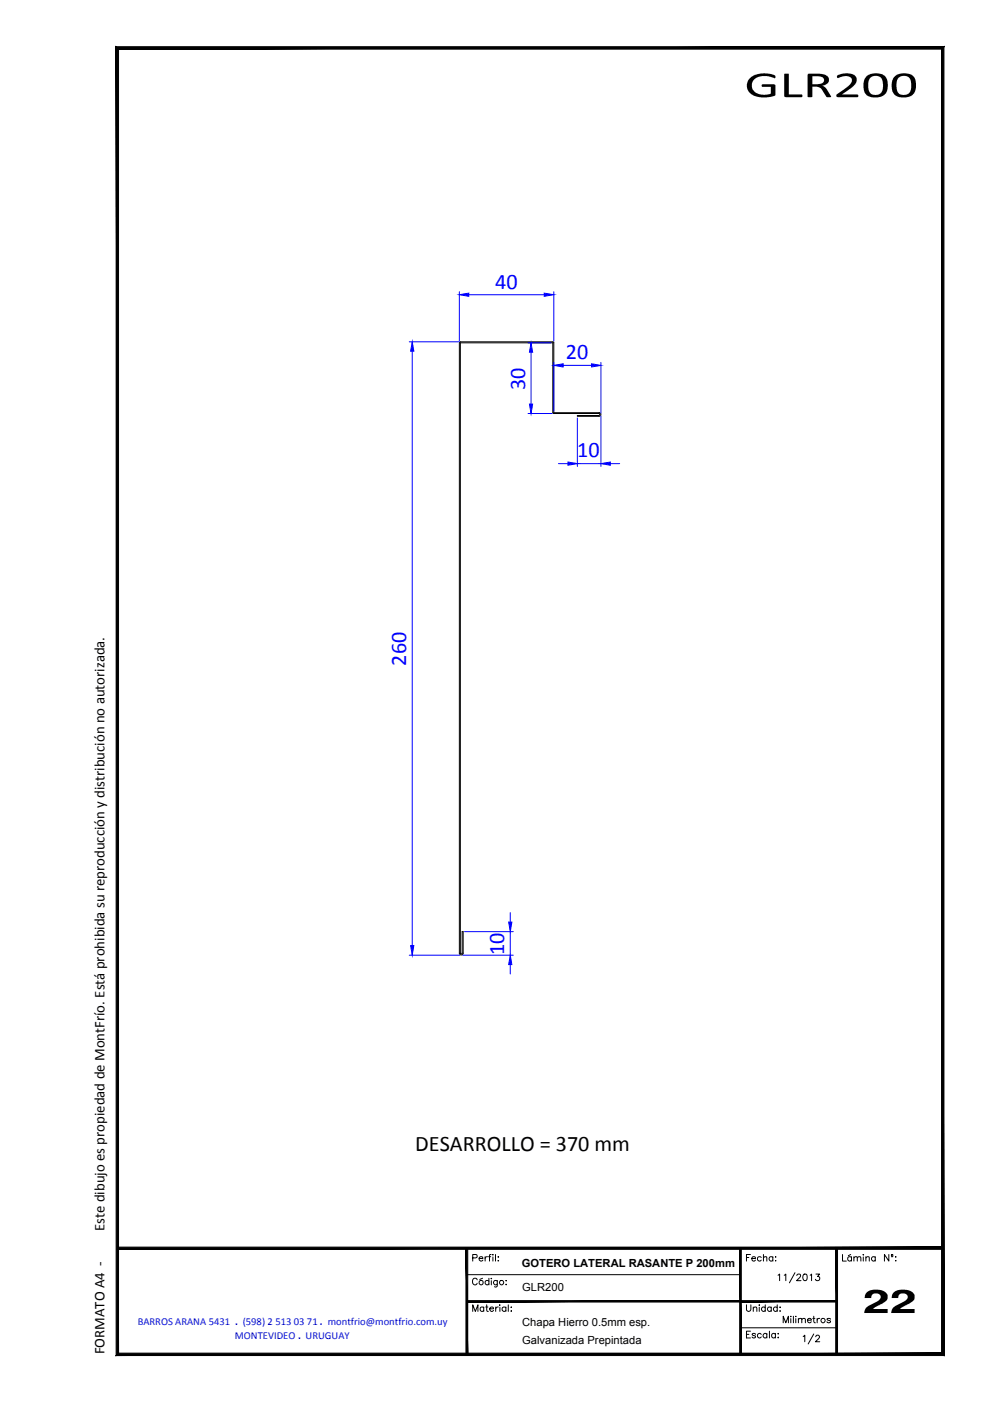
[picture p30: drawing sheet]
<svg xmlns="http://www.w3.org/2000/svg" width="210mm" height="297mm" viewBox="0 0 210 297" stroke-linecap="round" stroke-linejoin="round" font-family="sans-serif">
<defs><g id="words">
<text font-size="31.5" x="4.3" y="35.3">NTES</text>
<g font-size="4.7" fill="#00f">
<text x="105" y="61.2">40</text>
<text x="120" y="76.2">20</text>
<text x="111.3" y="82.6" transform="rotate(-90 111.3 82.6)">30</text>
<text x="122.4" y="97">10</text>
<text x="86.1" y="141.1" transform="rotate(-90 86.1 141.1)">260</text>
<text x="106.9" y="202.5" transform="rotate(-90 106.9 202.5)">10</text>
</g>
<text font-size="4.7" x="88" y="244.1">DESARROLLO = 370 mm</text>
<g font-size="3.1">
<text x="22.1" y="261" transform="rotate(-90 22.1 261)">Este dibujo es propiedad de MontFrío. Está prohibida su reproducción y distribución no autorizada.</text>
<text x="22.1" y="287.1" transform="rotate(-90 22.1 287.1)">FORMATO A4 -</text>
</g>
<g font-size="2.4">
<text x="110.6" y="268.6">GOTERO LATERAL RASANTE P 200mm</text>
<text x="110.7" y="273.8">GLR200</text>
<text x="110.7" y="281.1">Chapa Hierro 0.5mm esp.</text>
<text x="110.7" y="284.9">Galvanizada Prepintada</text>
</g>
<g font-size="2.2" fill="#0012ba">
<text x="29.2" y="281">BARROS ARANA 5431 . (598) 2 513 03 71 . montfrio@montfrio.com.uy</text>
<text x="49.8" y="283.8">MONTEVIDEO . URUGUAY</text>
</g>
</g></defs>
<g fill="none" stroke="#000" stroke-width=".21">
<path d="M97.4 72.7v129.4M97.6 72.5h19.6M97.6 72.5l-.2 .2M117.2 72.5l.2 .2v14.8h9.6M117.2 87.5v-14.8h-19.6v129.4M117.2 87.5l.2 .2M117.4 87.7h9.6l.2 .2-.2 .2M127 87.5a.4 .4 0 0 1 .4 .4 .4 .4 0 0 1-.4 .4h-4.6v-.2h4.6M97.4 202.1a.4 .4 0 0 0 .4 .4 .4 .4 0 0 0 .4-.4M97.6 202.1l.2 .2 .2-.2M98 202.1v-4.6h.2v4.6M99 270.3h58"/>
<path d="M100.2 278v-1.4l.6 1.4 .5-1.4v1.4M100.2 266.7l.9-.1v-.5l-.9-.1v1.4M101.2 271.4a.5 .5 0 0 0-.6-.4 .5 .5 0 0 0-.4 .5v.4a.5 .5 0 0 0 .4 .5 .5 .5 0 0 0 .6-.3M101.6 266.8h.8a.46 .46 0 0 0-.5-.3 .46 .46 0 0 0-.4 .4 .46 .46 0 0 0 .4 .5l.5-.2M102.3 271l-.6 .3M102.6 277.3a.43 .43 0 0 0-.7-.1 .43 .43 0 0 0 0 .7 .43 .43 0 0 0 .7-.1M102.6 277.1v.9M102.9 266.4v1M103 277.1h.4M103.2 276.6v1.4h.3M103.4 266.4l-.5 .2v.2M103.6 266.4h.4"/>
<path d="M103.7 271.7a.45 .45 0 0 0-.7-.1 .45 .45 0 0 0 0 .7 .45 .45 0 0 0 .7-.1M103.7 271v1.4M103.8 277.5h.8a.42 .42 0 0 0-.6-.3 .42 .42 0 0 0-.1 .6l.3 .2 .4-.2M104.1 266h-.3v1.4M104.2 271v.1zM104.2 271.5v.9M104.5 266v.1zM104.5 266.5v.9M105.1 266v1.4M105.1 277.1v.9M105.4 271.5v1.3l-.2 .1-.4-.1M105.4 271.7a.45 .45 0 0 0-.6-.1 .45 .45 0 0 0 0 .7 .45 .45 0 0 0 .6-.1"/>
<path d="M105.6 266.5h.1zM105.6 267.3h.1zM105.6 277.1a.43 .43 0 0 0-.5 .4M105.9 276.7h.1zM106 277.2v.8M107.3 277.3a.45 .45 0 0 0-.7-.1 .45 .45 0 0 0 0 .7 .45 .45 0 0 0 .7-.1M107.3 271.5h.1zM107.3 272.3h.1zM107.3 277.1v.9M107.8 276.6v1.4M108.3 277.2h.1zM108.3 278h.1z"/>
<path d="M158.3 276.6v1.2l.4 .2h.3l.2-.4v-1M158.3 266.6h.5M159.1 266h-.8v1.4M159.4 266.8h.8a.42 .42 0 0 0-.6-.3 .42 .42 0 0 0-.1 .7l.2 .2 .5-.2M159.7 277.4l.3-.3 .4 .1 .1 .8M159.7 277.1v.9M161 276.6v.2zM161 277.2v.8M161.4 266.6a.45 .45 0 0 0-.7 0 .45 .45 0 0 0 0 .6 .45 .45 0 0 0 .7 0M161.9 266.7l.3-.3 .3 .1 .1 .9M161.9 266v1.4M162.2 277.3a.45 .45 0 0 0-.6-.1 .45 .45 0 0 0 0 .7 .45 .45 0 0 0 .6-.1"/>
<path d="M162.2 276.6v1.4M163.5 277.3a.45 .45 0 0 0-.6-.1 .45 .45 0 0 0 0 .7 .45 .45 0 0 0 .6-.1M163.5 277.1v.9M163.9 266.6a.45 .45 0 0 0-.7 0 .45 .45 0 0 0 0 .6 .45 .45 0 0 0 .7 0M163.9 266.4v1M164.4 266.5h.1zM164.5 267.3v.1zM164.8 277.3a.45 .45 0 0 0-.7-.1 .45 .45 0 0 0 0 .7 .45 .45 0 0 0 .7-.1M164.8 276.6v1.4M165 270.4l.3-.3v1.4M165.3 277.2h.2zM165.3 278h.2z"/>
<path d="M166.3 270.4l.3-.3v1.4M167.7 279.1v.1zM167.7 279.6v.9M168.2 279.1v1.4M168.6 269.8l-1.2 2.2M168.7 279.1v.1zM168.7 279.6v.9M168.9 270.4l.2-.2 .4-.1 .2 .4-.8 1h.9M169.3 279.8l.3-.3 .4 .1v.9M169.3 279.5v1M170 279.8l.3-.3 .4 .1 .1 .9M170.4 270.2l.4-.1a.77 .77 0 0 1 .3 .8 .77 .77 0 0 1-.5 .6 .89 .89 0 0 1-.2-1.3z"/>
<path d="M171.2 279.9h.8a.45 .45 0 0 0-.7-.3 .45 .45 0 0 0 .1 .8l.3 .1 .3-.3M171.8 270.4l.3-.3v1.4M172.3 279.5h.5M172.5 279.1v1.1l.4 .3M173 270.1h.8l-.5 .5a.47 .47 0 0 1 .5 .5 .47 .47 0 0 1-.4 .5 .47 .47 0 0 1-.5-.4M173.3 279.5v1M173.8 279.5a.43 .43 0 0 0-.5 .4M176.1 279.7l-.3-.2-.4 .1v.2l.6 .2 .1 .2-.3 .3-.5-.3M178.6 266v1.4h.8M180.4 266l-.5 .2M180.5 266.6a.45 .45 0 0 0-.6 0 .45 .45 0 0 0 0 .6 .45 .45 0 0 0 .6 0M180.5 266.4v1"/>
<path d="M181 266.7l.4-.3 .3 .1 .1 .9M181 266.4v1M181.8 266.7l.3-.3 .3 .1 .1 .9M183 266v.1zM183 266.5v.9M183.6 266.7l.3-.3 .4 .1v.9M183.6 266.4v1M185.6 266.6a.45 .45 0 0 0-.7 0 .45 .45 0 0 0 0 .6 .45 .45 0 0 0 .7 0M185.6 266.4v1M188.5 266v1.4l-1-1.4v1.4M189 266.4h.3M189.9 266.5h.1z"/>
<path d="M189.9 267.3h.1zM157 281.5h20.4M158.3 282.9h.5M159.1 282.2h-.8v1.5h.8M160.2 282.9a.4 .4 0 0 0-.4-.2 .4 .4 0 0 0-.3 .2l.6 .4 .1 .2a.4 .4 0 0 1-.4 .2 .4 .4 0 0 1-.3-.2M161.4 282.9a.45 .45 0 0 0-.7 0 .45 .45 0 0 0 0 .6 .45 .45 0 0 0 .7 0M162.6 282.9a.45 .45 0 0 0-.7 0 .45 .45 0 0 0 0 .6 .45 .45 0 0 0 .7 0M162.6 282.7v1M163.1 282.2v1.5M164.4 282.9a.45 .45 0 0 0-.7 0 .45 .45 0 0 0 0 .6 .45 .45 0 0 0 .7 0M164.4 282.7v1M164.9 282.8h.1z"/>
<path d="M164.9 283.6h.1zM166.1 280.5v-1.4l.5 1.4 .6-1.4v1.4M170.3 283.4l.3-.3v1.4M172.5 282.8l-1.1 2.1M173 283.4l.2-.3h.3l.3 .4-.9 1h.9"/>
<circle cx="102" cy="271.9" r=".46"/>
<circle cx="106.3" cy="271.9" r=".45"/>
<circle cx="174.5" cy="280" r=".45"/>
<circle cx="189.2" cy="266.2" r=".18"/>
</g>
<g fill="none" stroke="#00f" stroke-width=".21">
<path d="M86.8 72.5h10.5M87.4 74.5v126M97.4 61.8v10.5M99.4 62.5h16M112 72.7h4.9M112.6 74.7v11M117.4 61.8v10.5M117.4 76.8v10.4M119.4 77.5h6M127.4 76.8v10.8M112 87.7h5.1M118.4 98.3h2"/>
<path d="M122.4 88.6v10.3M122.4 98.3h5M127.4 88.2v10.7M129.4 98.3h2M98.5 197.5h10.3M108.2 193.5v2M108.2 197.5v5M86.8 202.5h10.7M98.1 202.5h10.7M108.2 204.5v2"/>
</g>
<g fill="#00f" stroke="#00f" stroke-width=".21">
<path d="M87.1 200.5h.6l-.3 2z"/>
<path d="M87.4 72.5l.3 2h-.6z"/>
<path d="M97.4 62.5l2-.4v.7z"/>
<path d="M115.4 62.1l2 .4-2 .3z"/>
<path d="M112.6 72.7l.3 2h-.6z"/>
<path d="M112.3 85.7h.6l-.3 2z"/>
<path d="M117.4 77.5l2-.4v.7z"/>
<path d="M125.4 77.1l2 .4-2 .3z"/>
<path d="M120.4 98l2 .3-2 .3z"/>
<path d="M127.4 98.3l2-.3v.6z"/>
<path d="M107.9 195.5h.6l-.3 2z"/>
<path d="M108.2 202.5l.3 2h-.6z"/>
</g>
<g fill="#000" stroke="#000" stroke-width=".21">
<path d="M24.6 9.9l.5 .5 175-.5zM25.1 10.4l175-.5-.5 .5zM200.1 9.9l-.5 .5 .5 277zM199.6 10.4l.5 277-.5-.5zM24.6 287.4h175.5l-.5-.5zM24.6 287.4l.5-.5h174.5zM24.6 9.9v277.5l.5-.5zM24.6 9.9l.5 .5v276.5z"/>
<path d="M98.8 264.7l.4 22.4v-22.4zM98.8 264.7l.4 22.4h-.4z"/>
<path d="M99 276.1h58v-.3zM99 275.8h58l-58 .3z"/>
<path d="M156.8 264.7l.4 22.4v-22.4zM156.8 264.7l.4 22.4h-.4z"/>
<path d="M157 276.1h20.4v-.3zM157 275.8h20.4l-20.4 .3z"/>
<path d="M177.2 264.7l.4 22.4v-22.4zM177.2 264.7l.4 22.4h-.4z"/>
<path d="M24.9 264.9h175v-.5zM24.9 264.4h175l-175 .5z"/>
</g>
<g fill="#000">
<path d="M158.9 16.6l.8-.6 .9-.3 1.3-.2 1.2 .1a1.31 1.31 0 0 1 1.3 .7 .25 .25 0 0 1-.1 .3 .25 .25 0 0 1-.4-.1l-1.3-.4h-1l-1.3 .5-.8 .8-.1 1.1 .1 .3a2.96 2.96 0 0 0 3.8 1.1h.1v-1.5h-1.8l-.1-.5h2.6l.3 .1v2.1l-.2 .3-1.6 .3h-1.2l-1.3-.3-.9-.5-.5-.5-.3-.9 .1-1.1zM166.3 15.7h.9v4.3h2.8l.1 .5-3.4 .1-.4-.1zM177.5 16l1.1-.4h1.3a1.44 1.44 0 0 1 1.7 1.8l-.9 1.1-2.2 1.5h3.3l.2 .2-.1 .4h-4.2l-.3-.1v-.5l2.2-1.5 .7-.7a.98 .98 0 0 0 .2-1.2 .98 .98 0 0 0-1.1-.5l-1.8 .5-.2-.3zM183.8 273.9l.9-.4 1.5-.1 .7 .2 .8 .4a1.32 1.32 0 0 1 .5 1.3 1.32 1.32 0 0 1-1 1l-1.7 .9-.4 .3h3.1v.9h-5l.2-.7 .4-.5 2.5-1.5a.82 .82 0 0 0 .4-1 .82 .82 0 0 0-1.1-.5 .82 .82 0 0 0-.9 1h-1.4l.2-.8zM189.5 274l.8-.4 .7-.2 1.5 .1 .9 .5a1.32 1.32 0 0 1 .5 1.3 1.32 1.32 0 0 1-1 1l-1.7 .9-.4 .3h3.1v.9h-4.9l.1-.7 .4-.5 2.5-1.5a.83 .83 0 0 0 .4-1.1 .83 .83 0 0 0-1.2-.4 .82 .82 0 0 0-.8 1h-1.3v-.6z"/>
<path d="M183.8 16.1l.8-.4 1.5-.1a2.2 2.2 0 0 1 2.1 2.8l-.2 .9a2.72 2.72 0 0 1-3.5 1.2 2.54 2.54 0 0 1-1.3-3.2l.2-.7zM184.6 16.5l-.5 .8v1.5a1.58 1.58 0 0 0 1.9 1.3 1.58 1.58 0 0 0 1.2-1.9l-.1-1a1.56 1.56 0 0 0-2.5-.7z"/>
<path d="M189.8 16.1l.9-.4 1.4-.1a2.19 2.19 0 0 1 2.1 2.7l-.2 1-.4 .6a3.2 3.2 0 0 1-4.1 0l-.4-.8-.1-1.3 .3-1zM190.6 16.4l-.3 .3-.2 .7v1.5a1.37 1.37 0 0 0 2 1.2 1.95 1.95 0 0 0 1.1-2.4l-.1-.5a1.54 1.54 0 0 0-2.5-.8z"/>
<path d="M171.4 15.7h2.5a1.52 1.52 0 0 1 1.9 1.5 1.86 1.86 0 0 1-1.5 1 1.5 1.5 0 0 1 1.1 .9l.8 1.3a.3 .3 0 0 1-.2 .3 .3 .3 0 0 1-.3-.1l-.5-.1-.8-1.2a1.52 1.52 0 0 0-1.5-.9h-.7v2.2h-.9l-.1-4.7zM172.2 16.2v1.7h1a1.31 1.31 0 0 0 1.5-.8 .94 .94 0 0 0-1.2-.9z"/>
</g>
<use href="#words"/>
</svg>
